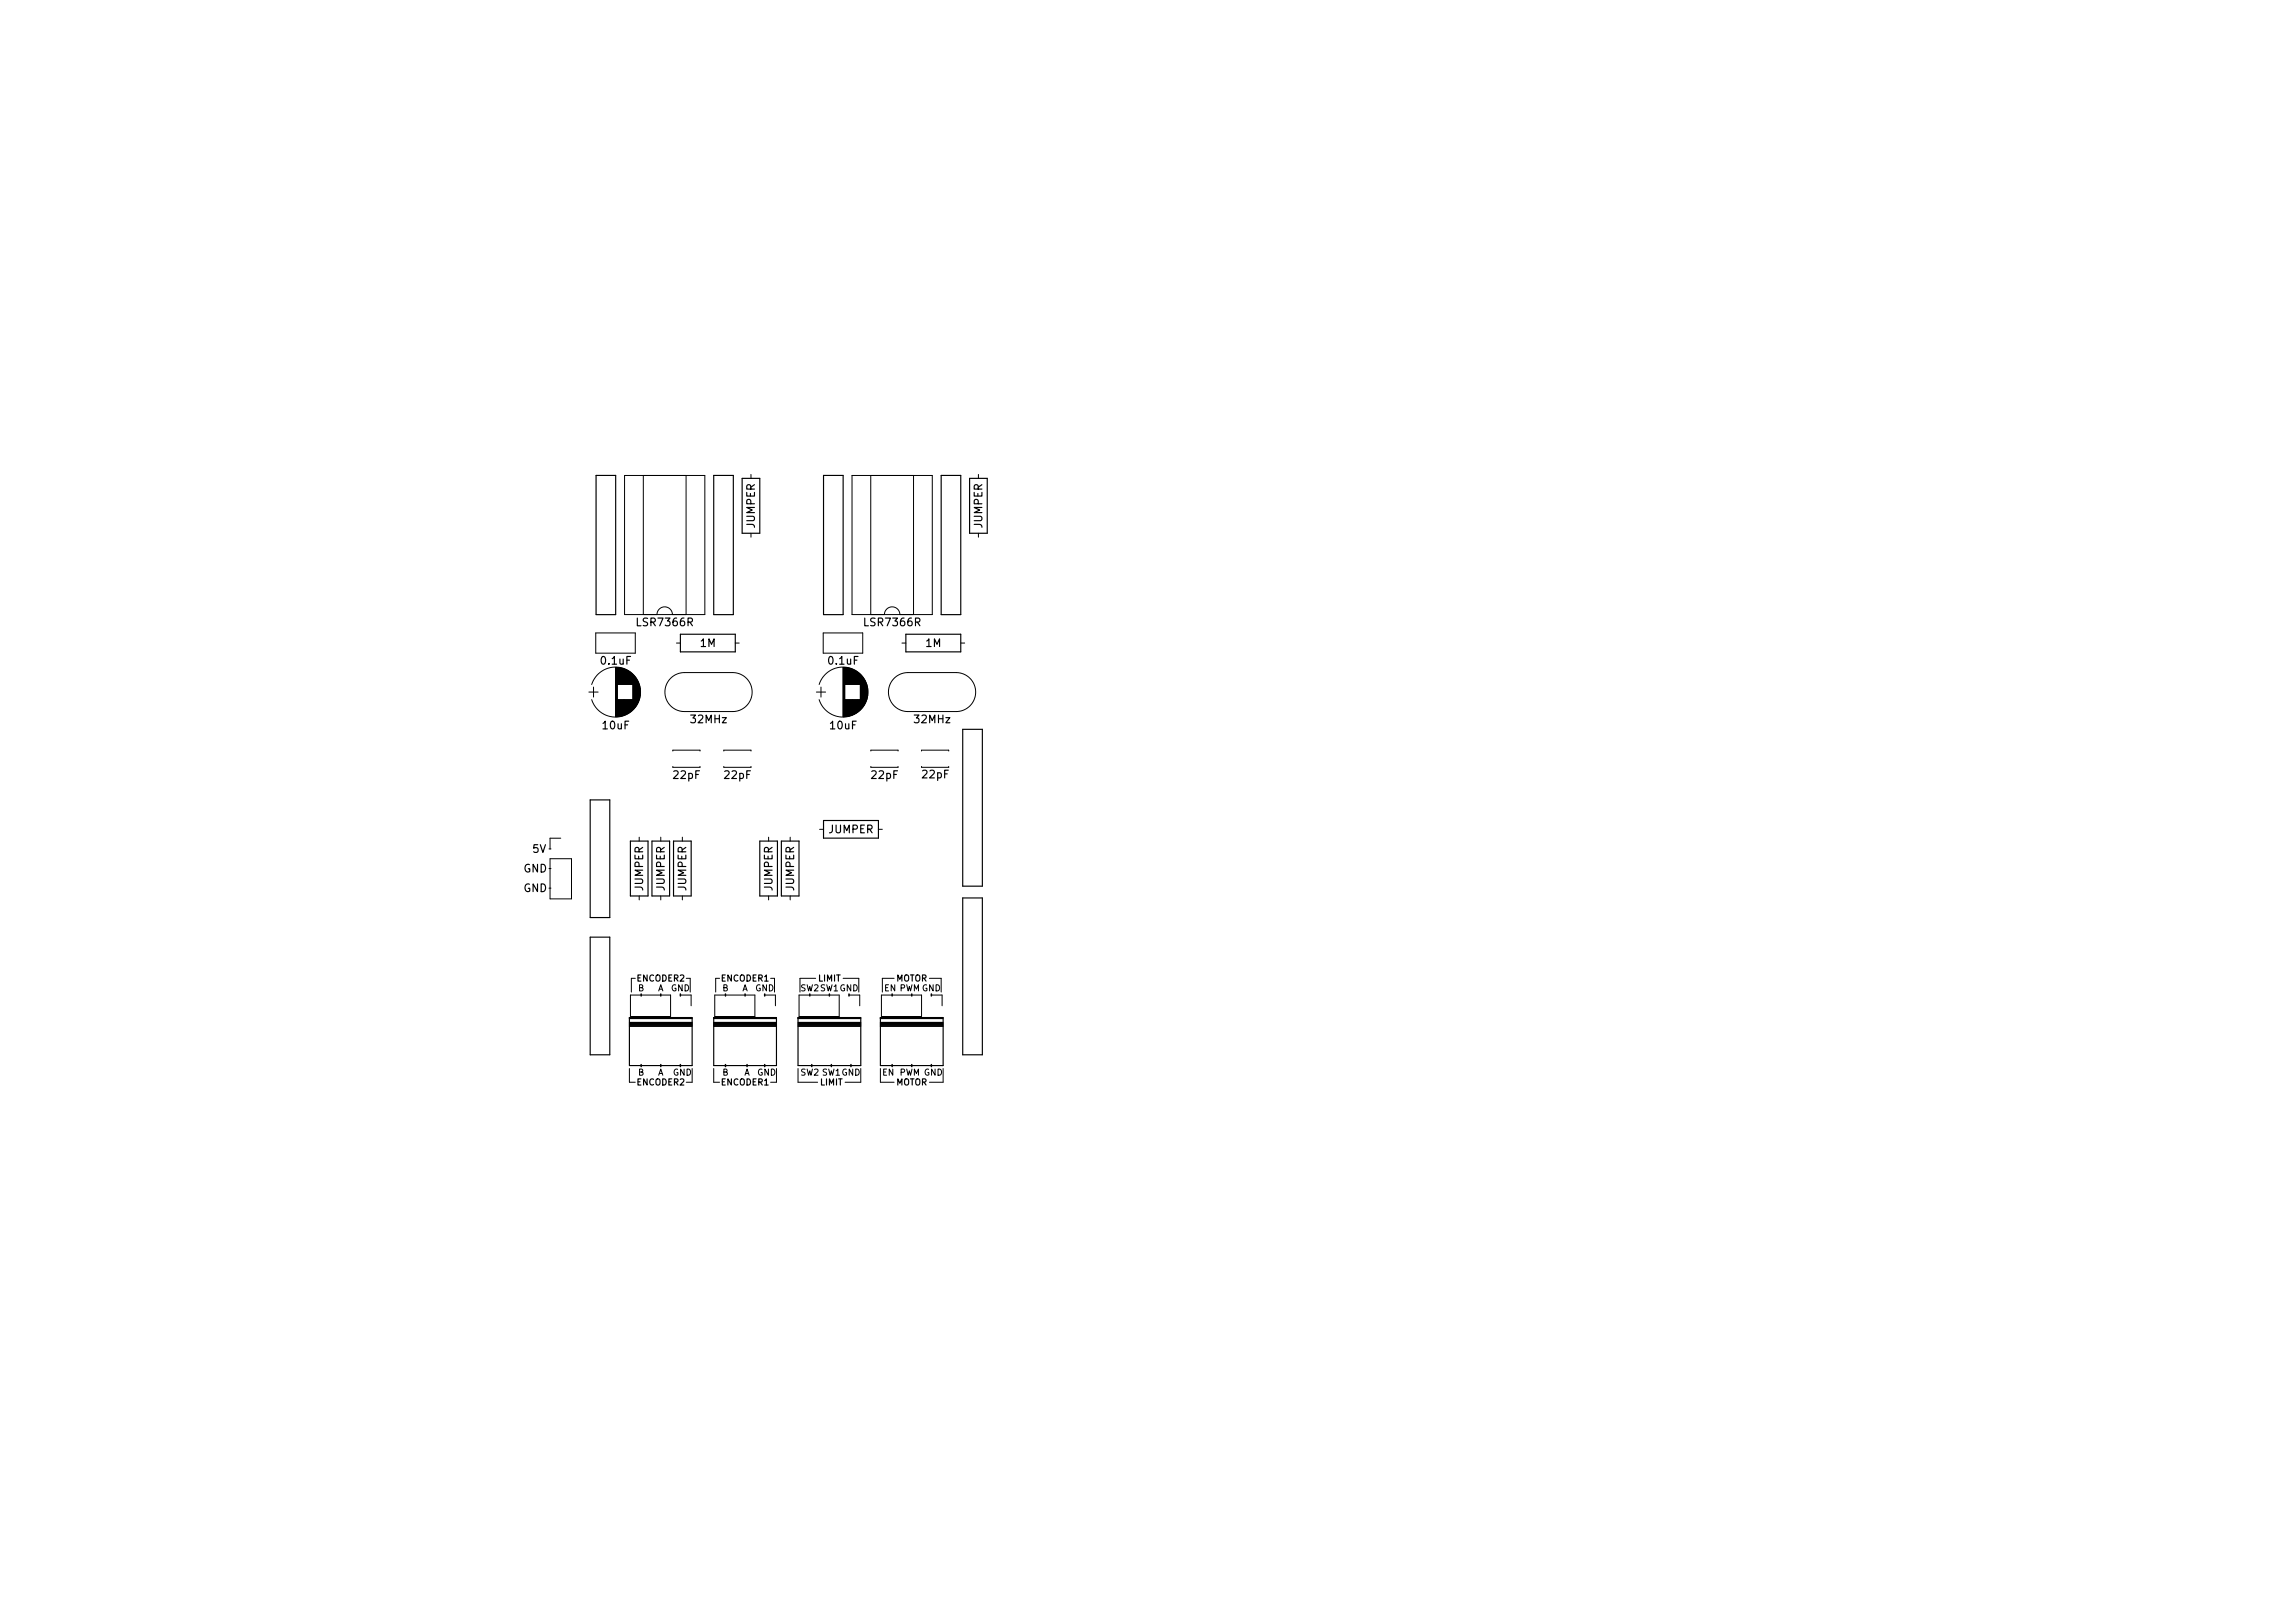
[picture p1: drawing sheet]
<svg xmlns="http://www.w3.org/2000/svg" width="297mm" height="210mm" viewBox="0 0 297 210" stroke-linecap="round" stroke-linejoin="round" font-family="sans-serif">
<defs><g id="words">
<g font-size="1.4">
<text x="97.8" y="68.4" transform="rotate(-90 97.8 68.4)">JUMPER</text>
<text x="127.2" y="68.4" transform="rotate(-90 127.2 68.4)">JUMPER</text>
<text x="82.7" y="81.1">LSR7366R</text>
<text x="90.7" y="83.8">1M</text>
<text x="112.1" y="81.1">LSR7366R</text>
<text x="119.9" y="83.8">1M</text>
<text x="77.9" y="86.1">0.1uF</text>
<text x="107.4" y="86.1">0.1uF</text>
<text x="78.1" y="94.5">10uF</text>
<text x="89.6" y="93.7">32MHz</text>
<text x="107.6" y="94.5">10uF</text>
<text x="118.5" y="93.7">32MHz</text>
<text x="87.3" y="100.9">22pF</text>
<text x="93.9" y="100.9">22pF</text>
<text x="112.9" y="100.9">22pF</text>
<text x="119.5" y="100.8">22pF</text>
<text x="107.3" y="107.9">JUMPER</text>
<text x="67.8" y="113">GND</text>
<text x="69" y="110.5">5V</text>
<text x="67.8" y="115.6">GND</text>
<text x="83.3" y="115.4" transform="rotate(-90 83.3 115.4)">JUMPER</text>
<text x="86.1" y="115.4" transform="rotate(-90 86.1 115.4)">JUMPER</text>
<text x="88.9" y="115.4" transform="rotate(-90 88.9 115.4)">JUMPER</text>
<text x="100.1" y="115.4" transform="rotate(-90 100.1 115.4)">JUMPER</text>
<text x="102.9" y="115.4" transform="rotate(-90 102.9 115.4)">JUMPER</text>
</g>
<g font-size="1.1">
<text x="82.5" y="127.1">ENCODER2</text>
<text x="82.7" y="128.4">B</text>
<text x="85.2" y="128.4">A</text>
<text x="86.9" y="128.4">GND</text>
<text x="93.4" y="127.1">ENCODER1</text>
<text x="93.6" y="128.4">B</text>
<text x="96.1" y="128.4">A</text>
<text x="97.8" y="128.4">GND</text>
<text x="103.7" y="128.4">SW2SW1GND</text>
<text x="106" y="127.1">LIMIT</text>
<text x="114.5" y="128.4">EN PWM GND</text>
<text x="116" y="127.1">MOTOR</text>
<text x="82.5" y="140.6">ENCODER2</text>
<text x="82.7" y="139.3">B</text>
<text x="85.2" y="139.3">A</text>
<text x="87.2" y="139.3">GND</text>
<text x="93.4" y="140.6">ENCODER1</text>
<text x="93.6" y="139.3">B</text>
<text x="96.4" y="139.3">A</text>
<text x="98.1" y="139.3">GND</text>
<text x="103.7" y="139.3">SW2 SW1GND</text>
<text x="106.2" y="140.6">LIMIT</text>
<text x="114.3" y="139.3">EN PWM GND</text>
<text x="116" y="140.6">MOTOR</text>
</g>
</g></defs>
<g fill="none" stroke="#000" stroke-width=".13">
<path d="M80.9 61.6h10.4v18h-10.4zM83.3 61.6v18M85.1 79.6a1 1 0 0 1 1-1 1 1 0 0 1 1 1M88.9 61.6v18M97.3 61.5v.5M97.3 69.1v.5M110.4 61.6h10.4v18h-10.4zM112.8 61.6v18M114.6 79.6a1 1 0 0 1 1-1 1 1 0 0 1 1 1M118.3 61.6v18M126.7 61.5v.5M126.7 69.1v.5"/>
<path d="M76.3 89.7h1.2M76.6 88.7a3.2 3.2 0 0 1 5-1.7 3.2 3.2 0 0 1 0 5.3 3.2 3.2 0 0 1-5-1.7M76.9 89v1.3M77.2 82h5.1v2.6h-5.1zM79.7 86.5v6.4M79.8 86.5v6.4M79.9 86.5v6.4M80 86.5v6.3M80 86.5v2.2M80 90.6v2.2M80.1 86.5v2.2M80.1 90.6v2.2"/>
<path d="M80.2 86.5v2.2M80.2 90.6v2.2M80.3 86.5v2.2M80.3 90.6v2.2M80.4 86.5v2.2M80.4 90.6v2.2M80.5 86.5v2.2M80.5 90.6v2.2M80.5 86.6v2.1M80.6 86.6v2.1M80.6 90.6v2.1M80.7 86.6v2.1"/>
<path d="M80.7 90.6v2.1M80.8 86.6v2.1M80.8 90.6v2.1M80.9 86.7v2M80.9 90.6v2.1M80.9 90.6v2M81 86.7v2M81 90.6v2M81.1 86.7v2M81.1 90.6v2M81.1 86.8v1.9M81.1 90.6v1.9"/>
<path d="M81.2 86.8v1.9M81.2 90.6v1.9M81.3 86.8v1.9M81.3 90.6v1.9M81.3 86.9v1.8M81.3 90.6v1.8M81.4 86.9v1.8M81.4 90.6v1.8M81.5 87v1.7M81.5 90.6v1.8M81.5 90.6v1.7M81.6 87v1.7"/>
<path d="M81.6 90.6v1.7M81.6 87.1v1.6M81.7 87.1v1.6M81.7 90.6v1.6M81.8 87.2v1.5M81.8 90.6v1.5M81.9 87.2v1.5M81.9 90.6v1.5M81.9 87.3v1.4M81.9 90.6v1.4M82 87.4v4.6M82 87.4v4.5"/>
<path d="M82.1 87.4v4.5M82.1 87.5v4.3M82.2 87.6v4.1M82.3 87.7v4M82.3 87.7v3.9M82.3 87.8v3.8M82.4 87.8v3.7M82.4 87.9v3.5M82.5 87.9v3.5M82.5 88v3.3M82.5 88.1v3.1M82.6 88.1v3.1"/>
<path d="M82.6 88.2v2.9M82.7 88.3v2.7M82.7 88.4v2.5M82.7 88.5v2.3M82.8 88.6v2.1M82.8 88.7v1.9M82.9 88.8v1.7M82.9 89v1.3M82.9 89.2v.9M86.9 87.9a2.52 2.52 0 0 1 1.8-.8h6.2a2.53 2.53 0 0 1 2.5 2.6 2.53 2.53 0 0 1-2.5 2.5h-6.2a2.53 2.53 0 0 1-2.4-1.6 2.53 2.53 0 0 1 .6-2.7zM87.2 99.3v.1h3.5v-.1M87.2 97.3v-.1h3.5v.1"/>
<path d="M87.6 83.3h.5M93.8 99.3v.1h3.5v-.1M93.8 97.3v-.1h3.5v.1M95.2 83.3h.6M105.8 89.7h1.2M106.1 88.7a3.2 3.2 0 0 1 5-1.7 3.2 3.2 0 0 1 0 5.3 3.2 3.2 0 0 1-5-1.7M106.4 89v1.3M106.6 82h5.2v2.6h-5.2zM109.2 86.5v6.4M109.3 86.5v6.4M109.4 86.5v6.4M109.4 86.5v6.3"/>
<path d="M109.5 86.5v2.2M109.5 90.6v2.2M109.6 86.5v2.2M109.6 90.6v2.2M109.7 86.5v2.2M109.7 90.6v2.2M109.8 86.5v2.2M109.8 90.6v2.2M109.9 86.5v2.2M109.9 90.6v2.2M110 86.5v2.2M110 90.6v2.2"/>
<path d="M110 86.6v2.1M110 90.6v2.1M110.1 86.6v2.1M110.1 90.6v2.1M110.2 86.6v2.1M110.2 90.6v2.1M110.3 86.6v2.1M110.3 90.6v2.1M110.3 86.7v2M110.4 86.7v2M110.4 90.6v2M110.5 86.7v2"/>
<path d="M110.5 90.6v2M110.6 86.8v1.9M110.6 90.6v2M110.6 90.6v1.9M110.7 86.8v1.9M110.7 90.6v1.9M110.8 86.9v1.8M110.8 90.6v1.9M110.8 90.6v1.8M110.9 86.9v1.8M110.9 90.6v1.8M110.9 87v1.7"/>
<path d="M111 87v1.7M111 90.6v1.7M111.1 87.1v1.6M111.1 90.6v1.7M111.1 90.6v1.6M111.2 87.1v1.6M111.2 90.6v1.6M111.2 87.2v1.5M111.2 90.6v1.5M111.3 87.2v1.5M111.3 90.6v1.5M111.4 87.3v1.4"/>
<path d="M111.4 90.6v1.4M111.4 87.4v4.6M111.5 87.4v4.5M111.6 87.5v4.3M111.6 87.6v4.1M111.7 87.6v4.1M111.7 87.7v4M111.8 87.7v3.9M111.8 87.8v3.8M111.8 87.8v3.7M111.9 87.9v3.5M112 88v3.3"/>
<path d="M112 88.1v3.1M112.1 88.2v2.9M112.1 88.3v2.7M112.2 88.4v2.5M112.2 88.5v2.3M112.2 88.6v2.1M112.3 88.7v1.9M112.3 88.8v1.7M112.4 89v1.3M112.4 89.2v.9M112.8 99.3v.1h3.5v-.1M112.8 97.3v-.1h3.5v.1"/>
<path d="M115.8 87.9a2.52 2.52 0 0 1 1.8-.8h6.3a2.53 2.53 0 0 1 2.5 2.6 2.53 2.53 0 0 1-2.5 2.5h-6.3a2.53 2.53 0 0 1-2.3-1.6 2.53 2.53 0 0 1 .5-2.7zM116.8 83.3h.5M119.4 99.3v.1h3.5v-.1M119.4 97.3v-.1h3.5v.1M124.5 83.3h.5M71.1 115.1h.3M71.1 112.5h.3M71.1 110h.3M71.3 111.2h2.7v5.2h-2.7zM72.6 108.6h-1.3v1.4M82.8 108.5v.5M82.8 116.1v.5"/>
<path d="M85.6 108.5v.5M85.6 116.1v.5M88.4 108.5v.5M88.4 116.1v.5M99.6 108.5v.5M99.6 116.1v.5M102.4 108.5v.5M102.4 116.1v.5M106.2 107.4h.5M113.8 107.4h.5M81.5 138.4v1.8h.8M81.7 128.9h5.2v2.8h-5.2z"/>
<path d="M82.3 126.7h-.5v1.8M88.1 128.9h1.4v1.4M88.9 126.7h.5v1.8M89.7 138.4v1.8h-.8M92.5 138.4v1.8h.7M92.6 128.9h5.2v2.8h-5.2zM93.2 126.7h-.5v1.8M99.1 128.9h1.3v1.4M99.8 126.7h.5v1.8M100.6 138.4v1.8h-.8M103.4 138.4v1.8h2.5M103.5 128.9h5.2v2.8h-5.2z"/>
<path d="M105.7 126.7h-2.1v1.8M109.2 126.7h2.1v1.8M110 128.9h1.4v1.4M111.5 138.4v1.8h-2M114 138.4v1.8h1.8M114.2 128.9h5.2v2.8h-5.2zM115.8 126.7h-1.5v1.8M120.4 126.7h1.5v1.8M120.6 128.9h1.4v1.4M122.2 138.4v1.8h-1.8"/>
</g>
<g fill="none" stroke="#000" stroke-width=".2">
<path d="M83.1 128.8v.2M83.1 137.9v.3M85.6 128.8v.2M85.6 137.9v.3M88.1 128.8v.2M88.1 137.9v.3M94 128.8v.2M94 137.9v.3M96.5 128.8v.2M96.8 137.9v.3M99.1 128.8v.2M99.1 137.9v.3"/>
<path d="M104.9 128.8v.2M105.2 137.9v.3M107.4 128.8v.2M107.7 137.9v.3M110 128.8v.2M110.2 137.9v.3M115.6 128.8v.2M115.6 137.9v.3M118.1 128.8v.2M118.1 137.9v.3M120.6 128.8v.2M120.6 137.9v.3"/>
</g>
<g fill="none" stroke="#000" stroke-width=".15">
<path d="M77.2 61.6h2.6v18h-2.6zM92.5 61.6h2.5v18h-2.5zM96.1 62h2.3v7.1h-2.3zM106.7 61.6h2.5v18h-2.5zM121.9 61.6h2.6v18h-2.6zM125.6 62h2.3v7.1h-2.3zM88.1 82.2h7.1v2.2h-7.1zM117.3 82.2h7.2v2.2h-7.2zM124.7 94.5h2.6v20.3h-2.6zM76.5 103.6h2.5v15.3h-2.5zM81.7 109h2.2v7.1h-2.2zM84.5 109h2.2v7.1h-2.2z"/>
<path d="M87.2 109h2.3v7.1h-2.3zM98.4 109h2.3v7.1h-2.3zM101.2 109h2.3v7.1h-2.3zM106.7 106.3h7.1v2.3h-7.1zM124.7 116.3h2.6v20.3h-2.6zM76.5 121.4h2.5v15.2h-2.5zM81.5 132.8h8.2M81.5 132.6h8.2M81.5 132.7h8.2M81.5 133h8.2M81.5 132.5h8.2M81.5 131.9h8.2"/>
<path d="M81.5 131.8h8.2v6.2h-8.2zM92.5 132.8h8.1M92.5 132.6h8.1M92.5 132.7h8.1M92.5 133h8.1M92.5 132.5h8.1M92.5 131.9h8.1M92.5 131.8h8.1v6.2h-8.1zM103.4 132.8h8.1M103.4 132.6h8.1M103.4 132.7h8.1M103.4 133h8.1"/>
<path d="M103.4 132.5h8.1M103.4 131.9h8.1M103.4 131.8h8.1v6.2h-8.1zM114 132.8h8.2M114 132.6h8.2M114 132.7h8.2M114 133h8.2M114 132.5h8.2M114 131.8h8.2v6.2h-8.2zM114 131.9h8.2"/>
</g>
<use href="#words"/>
</svg>
